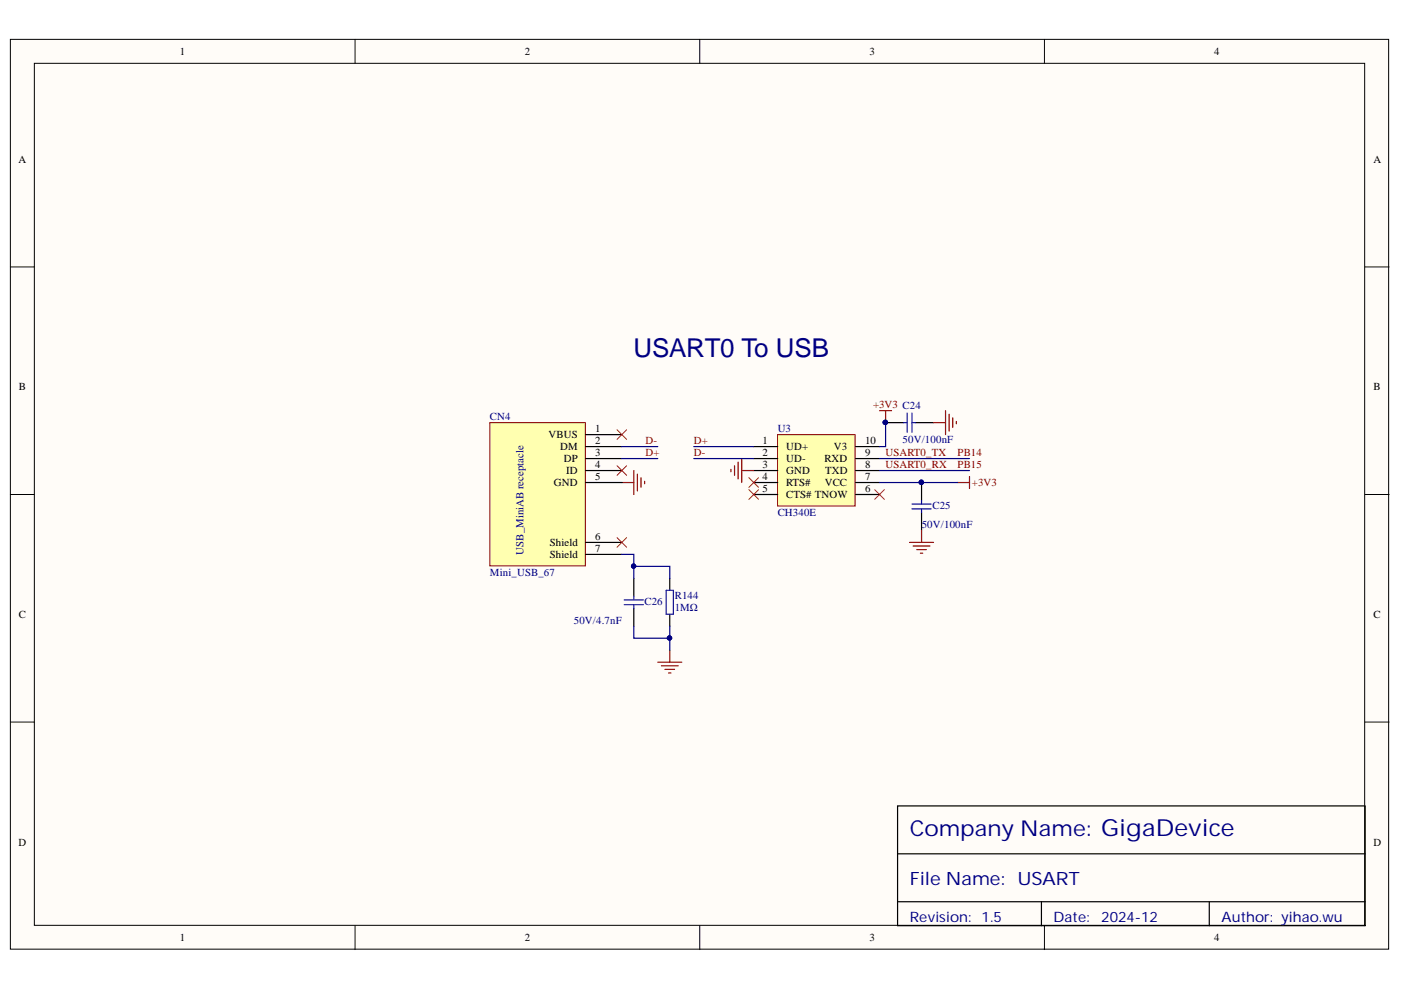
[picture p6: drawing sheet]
<svg xmlns="http://www.w3.org/2000/svg" width="297mm" height="210mm" viewBox="0 0 297 210" stroke-linecap="round" stroke-linejoin="round" font-family="sans-serif">
<defs><g id="words">
<text font-size="5.5" fill="#000080" x="134.3" y="75.7">USART0 To USB</text>
<text font-size="4.6" fill="#000080" x="192.9" y="177.3">Company Name: GigaDevice</text>
<text font-size="3.9" fill="#000080" x="192.9" y="187.7">File Name: USART</text>
<g font-size="3" fill="#000080">
<text x="192.9" y="195.4">Revision: 1.5</text>
<text x="223.3" y="195.4">Date:</text>
<text x="233.5" y="195.4">2024-12</text>
<text x="259" y="195.4">Author: yihao.wu</text>
</g>
<g font-size="2.3">
<text x="38.2" y="11.7">1</text>
<text x="111.2" y="11.7">2</text>
<text x="184.3" y="11.7">3</text>
<text x="257.4" y="11.7">4</text>
<text x="3.9" y="34.5">A</text>
<text x="291.2" y="34.5">A</text>
<text x="4" y="82.8">B</text>
<text x="291.2" y="82.8">B</text>
<text x="116.3" y="92.9">VBUS</text>
<text x="118.8" y="95.4">DM</text>
<text x="126.2" y="91.6">1</text>
<text x="126.2" y="94.2">2</text>
<text x="161.7" y="94.2">1</text>
<text x="166.7" y="95.4">UD+</text>
<text x="176.8" y="95.4">V3</text>
<text x="183.4" y="94.2">10</text>
<text x="119.5" y="98">DP</text>
<text x="120" y="100.5">ID</text>
<text x="126.2" y="96.7">3</text>
<text x="126.2" y="99.2">4</text>
<text x="126.2" y="101.8">5</text>
<text x="161.7" y="96.7">2</text>
<text x="161.7" y="99.2">3</text>
<text x="161.7" y="101.8">4</text>
<text x="166.7" y="98">UD-</text>
<text x="166.7" y="100.5">GND</text>
<text x="174.8" y="98">RXD</text>
<text x="174.9" y="100.5">TXD</text>
<text x="183.4" y="101.8">7</text>
<text x="183.4" y="99.2">8</text>
<text x="183.4" y="96.7">9</text>
<text x="117.4" y="103">GND</text>
<text x="161.7" y="104.4">5</text>
<text x="166.7" y="103">RTS#</text>
<text x="166.7" y="105.7">CTS# TNOW</text>
<text x="174.9" y="103">VCC</text>
<text x="183.4" y="104.4">6</text>
<text x="116.6" y="115.8">Shield</text>
<text x="116.6" y="118.3">Shield</text>
<text x="126.2" y="114.5">6</text>
<text x="126.2" y="117.1">7</text>
<text x="4" y="131">C</text>
<text x="291.2" y="131">C</text>
<text x="3.9" y="179.3">D</text>
<text x="291.2" y="179.3">D</text>
<text x="38.2" y="199.6">1</text>
<text x="111.2" y="199.6">2</text>
<text x="184.3" y="199.6">3</text>
<text x="257.4" y="199.6">4</text>
</g>
<g font-size="2.3" fill="#000080">
<text x="103.9" y="89.1">CN4</text>
<text x="164.9" y="91.6">U3</text>
<text x="191.4" y="93.9">50V/100nF</text>
<text x="197.7" y="107.9">C25</text>
<text x="164.9" y="109.5">CH340E</text>
<text x="195.4" y="112">50V/100nF</text>
<text x="111" y="117.6" transform="rotate(-90 111 117.6)">USB_MiniAB receptacle</text>
<text x="103.9" y="122.1">Mini_USB_67</text>
<text x="136.6" y="128.2">C26</text>
<text x="143.1" y="127">R144</text>
<text x="143.1" y="129.5">1MΩ</text>
<text x="121.7" y="132.3">50V/4.7nF</text>
</g>
<g font-size="2.3" fill="#800000">
<text x="185.1" y="86.6">+3V3 C24</text>
<text x="136.9" y="94.2">D-</text>
<text x="147.1" y="94.2">D+</text>
<text x="136.9" y="96.7">D+</text>
<text x="147.1" y="96.7">D-</text>
<text x="187.7" y="96.7">USART0_TX</text>
<text x="187.7" y="99.2">USART0_RX</text>
<text x="203" y="96.7">PB14</text>
<text x="203" y="99.2">PB15</text>
<text x="206.1" y="103">+3V3</text>
</g>
</g></defs>
<g fill="#fffcf8" stroke="#000" stroke-width=".21">
<path d="M2.2 8.3h292.2v192.9h-292.2z"/>
<path d="M7.3 13.4h282v182.8h-282z"/>
</g>
<path d="M75.3 8.3v5.1M148.4 8.3v5.1M221.4 8.3v5.1M2.2 56.6h5.1M289.4 56.6h5.1M2.2 104.8h5.1M289.4 104.8h5.1M2.2 153.1h5.1M289.4 153.1h5.1M75.3 196.3v5M148.4 196.3v5M221.4 196.3v5" fill="none" stroke="#000" stroke-width=".21"/>
<path d="M190.3 170.9h99.1v25.4h-99.1zM190.3 181h99.1M190.3 191.2h99.1M220.8 191.2v5.1M256.4 191.2v5.1" fill="none" stroke="#000" stroke-width=".25"/>
<path d="M164.9 92.1h16.4v15.2h-16.4z" fill="#ffffb0" stroke="#800000" stroke-width=".21"/>
<g fill="none" stroke="#000" stroke-width=".25">
<path d="M159.8 94.7h5.1M159.8 97.2h5.1M159.8 99.8h5.1M181.4 94.7h5.1M181.4 97.2h5.1M181.4 99.8h5.1M187.8 89.6h3.8M194.1 89.6h3.8M159.8 102.3h5.1M159.8 104.8h5.1M181.4 102.3h5.1M181.4 104.8h5.1"/>
<path d="M195.4 102.3v3.8M195.4 108.7v3.8M134.4 122.6v3.8M134.4 129v3.8M142 122.6v2.6M142 130.2v2.6"/>
</g>
<g fill="none" stroke="#800000" stroke-width=".25">
<path d="M134.4 99.8v5M155 99.5v.5M155.7 98.8v2M156.5 98v3.5M157.3 97.2v5.1M157.3 99.8h2.5M186.5 87.1h2.5M187.8 87.1v2.5M197.9 89.6h2.6M200.5 87.1v5M201.2 87.8v3.6M202 88.6v2"/>
<path d="M202.8 89.4v.5M131.8 102.3h2.6M135.1 100.5v3.6M135.9 101.3v2M136.7 102.1v.5M192.8 115h5.1M193.6 115.8h3.6M194.4 116.5h2M195.1 117.3h.5M195.4 112.5v2.5M203 102.3h2.6M205.6 101v2.6"/>
<path d="M142 137.9v2.5M139.5 140.4h5M140.2 141.2h3.6M141 141.9h2M141.8 142.7h.5"/>
</g>
<g fill="#000080" stroke="#000080" stroke-width=".21">
<circle cx="187.7" cy="89.6" r=".46"/>
<circle cx="195.3" cy="102.3" r=".46"/>
</g>
<g fill="none" stroke="#00f" stroke-width=".25">
<path d="M191.6 89.6h.7M192.3 87.6v4M193.4 89.6h.7M193.4 87.6v4M193.4 106.9h4M193.4 107.9h4M195.4 106.1v.8M195.4 107.9v.8M132.3 127.2h4.1M132.3 128.2h4.1M134.4 126.4v.8M134.4 128.2v.8"/>
<path d="M141.2 125.2h1.6v5h-1.6z"/>
</g>
<path d="M103.9 89.6h20.2v30.4h-20.2z" fill="#ffffb0" stroke="#800000" stroke-width=".21"/>
<path d="M124.2 92.1h7.6M124.2 94.7h7.6M124.2 97.2h7.6M124.2 99.8h7.6M124.2 102.3h7.6M124.2 115h7.6M124.2 117.5h7.6" fill="none" stroke="#000" stroke-width=".25"/>
<path d="M130.8 98.8l2.1 2M130.8 91.1l2.1 2.1M132.9 98.8l-2.1 2M132.9 91.1l-2.1 2.1M130.8 114l2.1 2M132.9 114l-2.1 2M158.8 101.3l2 2M158.8 103.8l2 2.1M160.8 101.3l-2 2M160.8 103.8l-2 2.1M185.5 103.8l2 2.1M187.5 103.8l-2 2.1" fill="none" stroke="#f00" stroke-width=".21"/>
<path d="M131.8 94.7h7.7M131.8 97.2h7.7M147.1 94.7h12.7M147.1 97.2h12.7M186.5 97.2h19.1M186.5 99.8h19.1M187.8 89.6v5.1h-1.3M131.8 117.5h2.6v2.6M186.5 102.3h16.5M134.4 132.8v2.5h7.6M134.4 122.6v-2.5h7.6v2.5M142 132.8v5.1" fill="none" stroke="#000080" stroke-width=".25"/>
<g fill="#000080" stroke="#000080" stroke-width=".21">
<circle cx="187.7" cy="89.6" r=".46"/>
<circle cx="195.3" cy="102.3" r=".46"/>
<circle cx="141.9" cy="135.3" r=".46"/>
<circle cx="134.3" cy="120" r=".46"/>
</g>
<use href="#words"/>
</svg>
